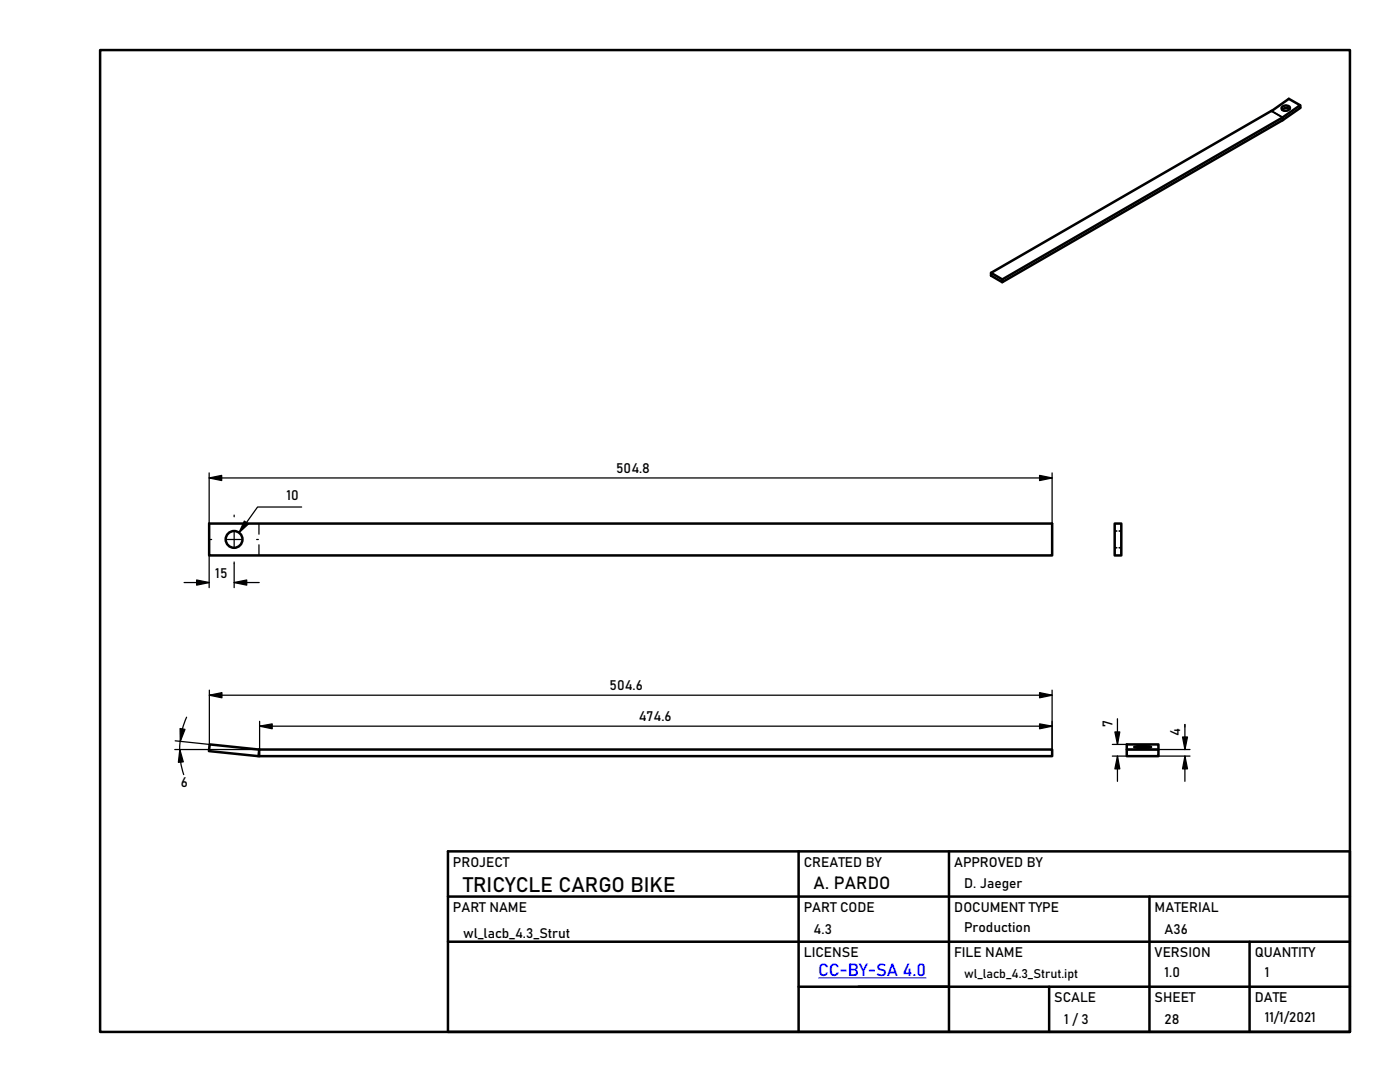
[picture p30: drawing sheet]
<svg xmlns="http://www.w3.org/2000/svg" width="279mm" height="216mm" viewBox="0 0 279 216" stroke-linecap="round" stroke-linejoin="round" font-family="sans-serif">
<defs><g id="words">
<text font-size="4.2" x="92.4" y="178">TRICYCLE CARGO BIKE</text>
<text font-size="3.5" x="162.4" y="177.5">A. PARDO</text>
<text font-size="3.5" fill="#00f" x="163.3" y="194.8">CC-BY-SA 4.0</text>
<g font-size="2.7">
<text x="123" y="94.3">504.8</text>
<text x="57.1" y="99.7">10</text>
<text x="43" y="115.3">15</text>
<text x="121.7" y="137.7">504.6</text>
<text x="127.5" y="143.9">474.6</text>
<text x="222" y="145.1" transform="rotate(-90 222 145.1)">7</text>
<text x="235.5" y="146.8" transform="rotate(-90 235.5 146.8)">4</text>
<text x="36.1" y="157.1">6</text>
<text x="90.4" y="173">PROJECT</text>
<text x="160.4" y="173">CREATED BY</text>
<text x="190.4" y="173">APPROVED BY</text>
<text x="192.4" y="177.2">D. Jaeger</text>
<text x="90.4" y="181.9">PART NAME</text>
<text x="160.4" y="182">PART CODE</text>
<text x="190.4" y="182">DOCUMENT TYPE</text>
<text x="192.4" y="185.9">Production</text>
<text x="230.4" y="181.9">MATERIAL</text>
<text x="92.4" y="187.2">wl_lacb_4.3_Strut</text>
<text x="160.4" y="190.9">LICENSE</text>
<text x="162.4" y="186.4">4.3</text>
<text x="190.4" y="190.9">FILE NAME</text>
<text x="230.4" y="190.9">VERSION</text>
<text x="232.4" y="186.4">A36</text>
<text x="250.4" y="190.9">QUANTITY</text>
<text x="232.4" y="194.9">1.0</text>
<text x="252.4" y="194.9">1</text>
<text x="210.4" y="199.9">SCALE</text>
<text x="230.4" y="199.9">SHEET</text>
<text x="250.4" y="199.9">DATE</text>
<text x="252.4" y="203.9">11/1/2021</text>
<text x="212.4" y="204.3">1 / 3</text>
<text x="232.4" y="204.3">28</text>
</g>
<text font-size="2.5" x="192.4" y="195.1">wl_lacb_4.3_Strut.ipt</text>
</g></defs>
<g fill="none" stroke="#000" stroke-width=".5">
<path d="M20 10h249.4v195.9h-249.4zM255.9 21.4a1 1 0 0 1 1.5 .1 .91 .91 0 0 1-.7 .6 .91 .91 0 0 1-.9-.5zM256.1 23.9l-56.1 32.4-2.2-1.3v-.6l56-32.3 3.4-2.4 2.3 1.3-3.6 2.5-55.9 32.3v.5M257.3 21.8a1.06 1.06 0 0 0-1.4 .1M259.5 21v.5l-3.4 2.4M197.8 54.4l2.2 1.4M210 104.5h-168.3v6.3h168.3v-6.3M222.5 104.5h1.3v6.3h-1.3zM51.6 149.5l158.4 .1v1.3h-158.5M51.6 149.6l-9.7-1.1-.2 1.4 9.8 1M224.9 149.6h6.3v1.3h-6.3zM224.9 149.6v-1.1h6.3v1.1"/>
<path d="M226.3 149.1l.9-.2h1.4l1 .1 .1 .1-2.5 .1zM89.4 169.9h180v36h-180zM89.4 178.9h180M159.4 169.9v36M189.4 169.9v36M229.4 178.9v27M89.4 187.9h180M159.4 196.9h110M209.4 196.9v9M249.4 187.9v18"/>
<circle cx="46.7" cy="107.6" r="1.67"/>
</g>
<path d="M253.7 22.1l2.2 1.3v.6M253.8 22.1l2.2 1.3 .1 .5M222.5 106h.4M222.5 109.3h.4M223.3 106h.5M223.3 109.3h.5M51.6 149.6l-.1 1.3M51.8 149.6v1.3M224.9 149.6h6.3" fill="none" stroke="#000" stroke-width=".33"/>
<g fill="none" stroke="#000" stroke-width=".25">
<path d="M41.7 95.4l2.5-.5v1zM41.7 95.4h168.3M41.7 94.4v10.1M207.5 94.9l2.5 .5-2.5 .5zM210 94.4v10.1M36.7 116.2h5M39.2 115.7l2.5 .5-2.5 .6zM41.7 110.8v6.5M41.9 107.7h.3M45.2 107.7h3M46.7 116.2l2.5-.5v1.1zM46.7 102.8v.3"/>
<path d="M46.7 106.1v3M46.7 112.1v5.2M46.7 116.2h5M48.8 104l.8 .6-1.9 1.7zM51.2 107.7h.4M51.7 104.5v2.1M51.7 108.7v2.1M60.2 101.2h-8.8l-3.7 5.1M41.8 138.7l2.5-.5v1zM41.8 137.7v11.5M41.8 138.7h168.2M207.5 138.2l2.5 .5-2.5 .5z"/>
<path d="M210 137.7v11.9M35 147.8l6.9 .8M35.9 149.6l.7 2.4-1 .1zM35.9 145.4l1 .1-.9 2.4zM36.5 145.4l-.5 2.5-.2 1.7 .3 3 .6 2M37.2 143.1l-.8 2.4M51.8 144.9l2.5-.5v1zM51.8 143.9v5.7h-16.9M51.8 144.9h158.2M207.5 144.4l2.5 .5-2.5 .5zM222 150.9h2.9M222 148.5h2.9"/>
<path d="M222.5 146h1l-.5 2.6zM223 143.4v5.1M223 150.9v5M223 150.9l.5 2.5h-1zM231.2 149.6h6.3M231.2 150.9h6.3M236 147.1h1l-.5 2.5zM236.5 144.6v5M236.5 150.9v5M236.5 150.9l.5 2.5h-1z"/>
</g>
<g fill="#000">
<path d="M41.7 95.4l2.5-.5v1zM207.5 94.9l2.5 .5-2.5 .5zM39.2 115.7l2.5 .5-2.5 .6zM48.8 104l.8 .6-1.9 1.7zM46.7 116.2l2.5-.5v1.1zM41.8 138.7l2.5-.5v1zM207.5 138.2l2.5 .5-2.5 .5zM35.9 145.4l1 .1-.9 2.4zM35.9 149.6l.7 2.4-1 .1zM51.8 144.9l2.5-.5v1zM207.5 144.4l2.5 .5-2.5 .5zM222.5 146h1l-.5 2.6z"/>
<path d="M223 150.9l.5 2.5h-1zM236 147.1h1l-.5 2.5zM236.5 150.9l.5 2.5h-1z"/>
</g>
<path d="M163.3 195.1h21.6" fill="none" stroke="#00f" stroke-width=".2"/>
<use href="#words"/>
</svg>
